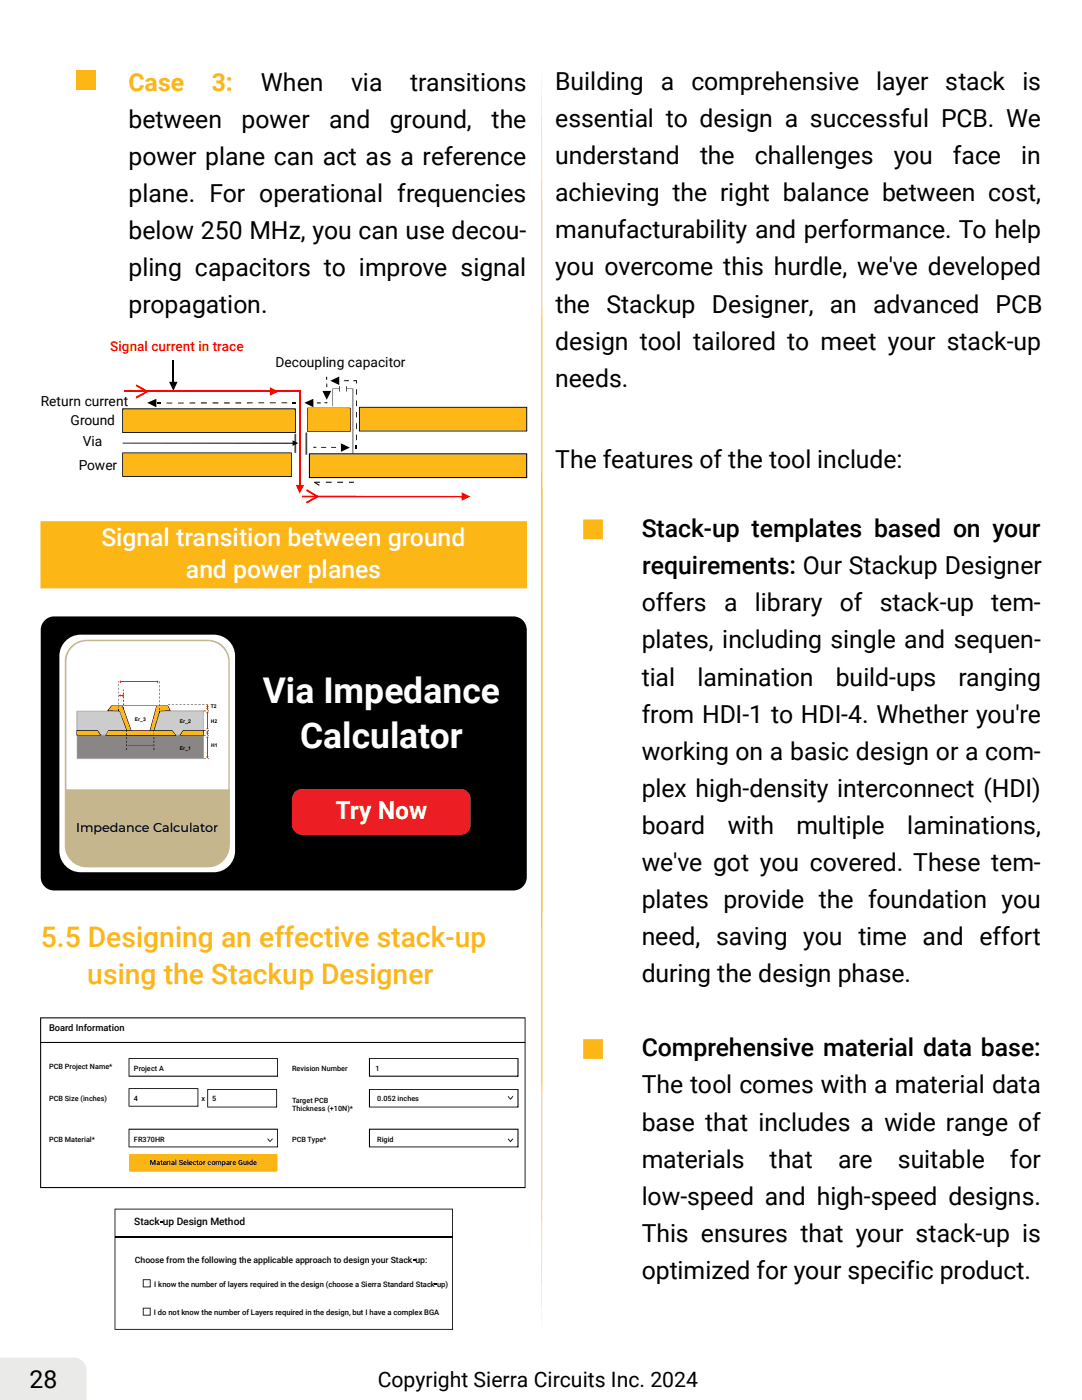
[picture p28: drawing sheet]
<svg xmlns="http://www.w3.org/2000/svg" width="216mm" height="279mm" viewBox="0 0 216 279" stroke-linecap="round" stroke-linejoin="round" font-family="sans-serif">
<defs><g id="words">
<g font-size="7.1" fill="#fff">
<text x="52.4" y="140.2">Via Impedance</text>
<text x="59.9" y="149.3">Calculator</text>
</g>
<g font-size="5.6" fill="#fcb616">
<text x="8.1" y="188.9">5.5 Designing an effective stack-up</text>
<text x="17.4" y="196.5">using the Stackup Designer</text>
</g>
<g font-size="4.9">
<text x="110.8" y="17.9">Building a comprehensive layer stack is</text>
<text x="52.1" y="18.1">When</text>
<text x="70" y="18.1">via</text>
<text x="81.9" y="18.1">transitions</text>
<text x="25.6" y="25.5">between</text>
<text x="48.2" y="25.5">power</text>
<text x="65.7" y="25.5">and</text>
<text x="77.8" y="25.5">ground,</text>
<text x="98.1" y="25.5">the</text>
<text x="110.8" y="25.3">essential to design a successful PCB. We</text>
<text x="25.6" y="32.9">power plane can act as a reference</text>
<text x="110.8" y="32.7">understand</text>
<text x="139.7" y="32.7">the</text>
<text x="150.6" y="32.7">challenges</text>
<text x="178.3" y="32.7">you</text>
<text x="190.1" y="32.7">face</text>
<text x="203.8" y="32.7">in</text>
<text x="25.6" y="40.3">plane. For operational frequencies</text>
<text x="110.8" y="40.2">achieving the right balance between cost,</text>
<text x="25.6" y="47.7">below 250 MHz, you can use decou-</text>
<text x="110.8" y="47.6">manufacturability and performance. To help</text>
<text x="25.6" y="55.1">pling capacitors to improve signal</text>
<text x="110.8" y="55">you overcome this hurdle, we've developed</text>
<text x="25.6" y="62.5">propagation.</text>
<text x="110.8" y="62.4">the Stackup Designer, an advanced PCB</text>
<text x="110.8" y="69.8">design tool tailored to meet your stack-up</text>
<text x="110.8" y="77.2">needs.</text>
<text x="110.8" y="93.3">The features of the tool include:</text>
<text x="128" y="107.2">Stack-up templates based on your</text>
<text x="128.1" y="114.6">requirements: Our Stackup Designer</text>
<text x="128" y="122">offers</text>
<text x="144.5" y="122">a library of</text>
<text x="175.6" y="122">stack-up tem-</text>
<text x="128" y="129.4">plates, including single and sequen-</text>
<text x="128" y="136.8">tial</text>
<text x="139.2" y="136.8">lamination</text>
<text x="166.8" y="136.8">build-ups</text>
<text x="191.3" y="136.8">ranging</text>
<text x="128" y="144.2">from HDI-1 to HDI-4. Whether you're</text>
<text x="128" y="151.6">working on a basic design or a com-</text>
<text x="128" y="159">plex high-density interconnect (HDI)</text>
<text x="128" y="166.4">board</text>
<text x="145.2" y="166.4">with</text>
<text x="158.9" y="166.4">multiple</text>
<text x="181" y="166.4">laminations,</text>
<text x="128" y="173.8">we've got you covered. These tem-</text>
<text x="128" y="181.2">plates provide the foundation you</text>
<text x="128" y="188.6">need, saving you time and effort</text>
<text x="128" y="196">during the design phase.</text>
<text x="128" y="210.8">Comprehensive material data base:</text>
<text x="128" y="218.2">The tool comes with a material data</text>
<text x="128" y="225.6">base that includes a wide range of</text>
<text x="128" y="233">materials</text>
<text x="153.6" y="233">that</text>
<text x="167.2" y="233">are</text>
<text x="179.1" y="233">suitable</text>
<text x="201.5" y="233">for</text>
<text x="128" y="240.4">low-speed and high-speed designs.</text>
<text x="128" y="247.8">This ensures that your stack-up is</text>
<text x="128" y="255.2">optimized for your specific product.</text>
<text x="5.9" y="276.9">28</text>
</g>
<g font-size="4.9" fill="#fcb616">
<text x="25.6" y="18.1">Case</text>
<text x="42.3" y="18.1">3:</text>
</g>
<g font-size="4.9" fill="#fff">
<text x="20.2" y="109">Signal transition between ground</text>
<text x="37.1" y="115.4">and power planes</text>
<text x="66.9" y="163.5">Try Now</text>
</g>
<text font-size="4.2" x="75.4" y="276.9">Copyright Sierra Circuits Inc. 2024</text>
<g font-size="2.8">
<text x="54.9" y="73.2">Decoupling capacitor</text>
<text x="8.1" y="81">Return current</text>
<text x="14.1" y="84.8">Ground</text>
<text x="16.5" y="88.9">Via</text>
<text x="15.7" y="93.7">Power</text>
</g>
<text font-size="2.7" fill="#f00" x="22" y="70.1">Signal current in trace</text>
<text font-size="2.5" x="15.2" y="166.1">Impedance Calculator</text>
<text font-size="2" x="26.8" y="244.4">Stack up Design Method</text>
<text font-size="1.9" x="9.8" y="205.8">Board Information</text>
<text font-size="1.7" x="26.9" y="252">Choose from the following the applicable approach to design your Stack up:</text>
<g font-size="1.5">
<text x="30.8" y="256.7">I know the number of layers required in the design (choose a Sierra Standard Stack up)</text>
<text x="30.7" y="262.4">I do not know the number of Layers required in the design, but I have a complex BGA</text>
</g>
<g font-size="1.4">
<text x="9.8" y="213.4">PCB Project Name*</text>
<text x="26.7" y="213.7">Project A</text>
<text x="58.3" y="213.7">Revision Number</text>
<text x="74.9" y="213.7">1</text>
<text x="9.8" y="219.7">PCB Size (inches)</text>
<text x="26.7" y="219.7">4</text>
<text x="40.2" y="219.7">x</text>
<text x="42.3" y="219.7">5</text>
<text x="58.3" y="220.1">Target PCB</text>
<text x="58.3" y="221.8">Thickness (+10N)*</text>
<text x="75.3" y="219.7">0.052 inches</text>
<text x="9.8" y="227.9">PCB Material*</text>
<text x="26.7" y="227.9">FR370HR</text>
<text x="58.3" y="227.9">PCB Type*</text>
<text x="75.3" y="227.9">Rigid</text>
<text x="29.9" y="232.5">Material Selector compare Guide</text>
</g>
<g font-size="1">
<text x="26.9" y="143.9">Er_3</text>
<text x="42" y="141.4">T2</text>
<text x="35.9" y="149.7">Er_1</text>
<text x="35.9" y="144.2">Er_2</text>
<text x="42" y="144.4">H2</text>
<text x="42.1" y="149.1">H1</text>
</g>
</g></defs>
<g fill="#fcb616">
<path d="M108.1 12.4l.1 127.3-.1 127.3-.1-127.3z"/>
<path d="M15.2 14.1h3.8v3.9h-3.8z"/>
</g>
<path d="M116.4 103.7h3.9v3.9h-3.9zM116.4 207.4h3.9v3.9h-3.9zM8.1 104h97.1v13.4h-97.1z" fill-rule="evenodd" fill="#fcb616"/>
<path d="M9.1 123.6l1.1-.5 .6-.1h91.6a2.69 2.69 0 0 1 2.7 2.7v49.3a2.66 2.66 0 0 1-2.7 2.7h-91.6a2.66 2.66 0 0 1-2.7-2.7v-49.3a2.73 2.73 0 0 1 1-2.1z" fill="#000"/>
<path d="M12.9 128.2a4.2 4.2 0 0 1 3.2-1.5h26.6a4.2 4.2 0 0 1 4.2 4.2v38.9a4.2 4.2 0 0 1-4.2 4.3h-26.6a4.2 4.2 0 0 1-4.2-4.3v-38.9a4.2 4.2 0 0 1 1-2.7z" fill="#fff"/>
<g fill="#c5b68e">
<path d="M14 129.2a4.4 4.4 0 0 1 3.3-1.5h24.2a4.4 4.4 0 0 1 4.3 4.3v36.7a4.4 4.4 0 0 1-4.3 4.4v-.3a4.1 4.1 0 0 0 4.1-4.1v-36.7a4.1 4.1 0 0 0-4.1-4h-24.2a4.1 4.1 0 0 0-4 4v36.7a4.1 4.1 0 0 0 4 4.1h24.2v.3h-24.2a4.4 4.4 0 0 1-4.4-4.4v-36.7a4.3 4.3 0 0 1 1.1-2.8z"/>
<path d="M13.1 157.5h32.6v11.2a4.3 4.3 0 0 1-4.3 4.2h-24a4.3 4.3 0 0 1-4.3-4.2z"/>
</g>
<path d="M58.8 158.1l.9-.5 .5-.1h31.8a1.92 1.92 0 0 1 1.9 1.9v5.3a1.9 1.9 0 0 1-1.9 1.9h-31.8a1.89 1.89 0 0 1-1.9-1.9v-5.3l.1-.5z" fill="#ec1e24"/>
<path d="M0 270.9h14.7a2.55 2.55 0 0 1 2.6 2.6v5.9h-17.3z" fill="#eaeae9"/>
<path d="M24.5 81.6h34.5v4.7h-34.5z" fill="#fdb817"/>
<path d="M24.4 81.5h34.6v4.9l-.2-.1v-4.6h-34.2v4.5h34.3v.2h-34.5z" fill="#000"/>
<path d="M61.3 81.4h8.6v4.7h-8.6z" fill="#fdb817"/>
<path d="M61.3 81.4h8.6v4.7h-.1v-4.7h-8.4v4.7h8.4h-8.5z" fill="#000"/>
<path d="M71.7 81.3h33.5v4.7h-33.5z" fill="#fdb817"/>
<path d="M71.6 81.2h33.6v4.9l-.2-.1v-4.6h-33.2v4.5h33.3v.2h-33.5z" fill="#000"/>
<path d="M61.7 90.6h43.4v4.7h-43.4z" fill="#fdb817"/>
<path d="M61.6 90.5h43.6v4.9l-.2-.1v-4.6h-43.2v4.5h43.3v.2h-43.5z" fill="#000"/>
<path d="M24.5 90.4h33.7v4.7h-33.7z" fill="#fdb817"/>
<g fill="#000">
<path d="M29.4 80.4l1.8-.8v1.7zM60.7 80.4l1.8-.8v1.7zM31.5 80.3h.6v.3h-.6zM24.4 90.3h33.8v4.9l-.2-.1v-4.6h-33.4v4.5h33.5v.2h-33.7zM58.4 80.3h.7v.2h-.7zM62.5 89.2h.6v.2h-.6zM64.7 80.3h.6v.2h-.5zM68 88.5l1.8 .8-1.8 .9zM68.1 89.2h.5v.2h-.5z"/>
<path d="M56.2 80.3h1.1v.2h-1.1zM53.8 80.3h1.2v.2h-1.2zM51.6 80.3h1.1v.2h-1.1zM49.3 80.3h1.1v.2h-1.1zM47 80.3h1.1v.2h-1.1zM44.7 80.3h1.1v.2h-1.1zM42.4 80.3h1.2v.2h-1.2zM40.1 80.3h1.2v.2h-1.2zM37.8 80.3h1.1v.2h-1.1zM35.5 80.3h1.2v.2h-1.2zM33.2 80.3h1.2v.2h-1.2z"/>
<path d="M64.1 89.2h1v.2h-1zM66.1 89.2h1v.2h-1z"/>
</g>
<path d="M63.2 80.3h.8v.2h-.8zM61.9 80.3h.6v.2h-.6z" fill-rule="evenodd" fill="#000"/>
<g fill="#f00">
<path d="M53.8 77.3l1.8 .8-1.8 .9z"/>
<path d="M92.1 98.3l1.8 .8-1.8 .8z"/>
<path d="M59 96.8h1.7l-.9 1.8z"/>
</g>
<path d="M33.7 76.2h1.7l-.8 1.8z" fill="#000"/>
<path d="M24.7 78.1h35.3" fill="none" stroke="#f00" stroke-width=".3"/>
<path d="M59.9 78.1v18.8M60.2 99.1h32.4" fill="none" stroke="#f00" stroke-width=".34"/>
<g fill="#f00">
<path d="M61.3 97.6l2.5 1.5-2.6 1.4-.2-.3 1.9-1.1-1.9-1.1z"/>
<path d="M27.3 76.7l2.5 1.4-2.5 1.4-.2-.3 1.9-1.1-1.9-1.1z"/>
</g>
<path d="M34.6 71.9v4.6" fill="none" stroke="#000" stroke-width=".25"/>
<path d="M24.5 88.5h34" fill="none" stroke="#000" stroke-width=".21"/>
<g fill="#000">
<path d="M64.3 78h1.8l-.9 1.8zM65.1 75.2h.2v.6h-.2zM65.1 76.5h.2v.8h-.2zM65.1 78h.2v.6h-.1zM67.1 75.9h.6v.2h-.6zM66.3 77.6h1.4h-1.3v3.5zM65.9 76l1.8-.9v1.7zM68.6 75.9h1v.2h-1zM69.1 77.6h1.4v12.9h-.1v-12.9zM70.5 75.9h.7v.6h-.2v-.4h-.5zM62.8 96.2l1 .6-.1 .1-1-.5zM71 88.9h.2v.7h-.2z"/>
<path d="M71 77.7h.2v1.1h-.2zM71 79.9h.2v1.2h-.2zM71 82.2h.2v1.1h-.2zM71 84.5h.2v1.1h-.2zM71 86.7h.2v1.1h-.2z"/>
<path d="M62.7 96.1h1.1v.3h-1.1zM65 96.1h1.2v.3h-1.2zM67.3 96.1h1.2v.3h-1.2zM69.6 96.1h1v.3h-1z"/>
</g>
<path d="M67.6 77h.2v1.1h-.2zM69 77h.2v1.1h-.2z" fill-rule="evenodd" fill="#000"/>
<path d="M61 86.3h.3v4.5h-.3zM58.8 86.6h.3v3.8h-.3z" fill-rule="evenodd" fill="#14823b"/>
<path d="M58.4 87.9l1.1 .5-1.1 .6zM8.1 208l96.7-.1 .1 .2-96.8 .1zM25.7 211.2h29.8v3.7l-.2-.1v-3.5h-29.5v3.4h29.6v.2h-29.7zM101.3 218.8l.6 .4 .3-.4h.2l-.5 .7zM25.7 217.2h13.9v3.7l-.2-.1v-3.5h-13.6v3.4h13.7v.2h-13.8zM53.4 227.2l.5 .5 .4-.5 .1 .1-.5 .7zM41.4 217.3h13.9v3.7l-.2-.1v-3.4h-13.6v3.4h13.7v.1h-13.8zM25.7 225.3h29.8v3.7l-.2-.1v-3.4h-29.5v3.3h29.6v.2h-29.7zM101.3 227.2l.6 .5 .3-.5 .2 .1-.5 .7zM8 203h96.9v34.1l-.2-.1v-33.8h-96.5v33.7h96.6v.2h-96.8z" fill="#000"/>
<path d="M25.9 230.3h29.2l.3 .3v3l-.3 .2h-29.1l-.3-.2v-3z" fill="#fbb615"/>
<path d="M73.6 211.2h29.9v3.7l-.2-.1v-3.5h-29.5v3.4h29.6l-.1 .1 .1 .1h-29.8zM73.6 217.3h29.9v3.7l-.2-.1v-3.4h-29.5v3.4h29.6h-.1l.1 .1h-29.8zM73.6 225.3h29.9v3.7l-.2-.1v-3.4h-29.5v3.3h29.6l-.1 .1 .1 .1h-29.8zM28.5 255.3h1.6v1.6l-.2-.1v-1.3h-1.2v1.3h1.3v.1h-1.5zM31.9 243.7h.6v.2h-.6zM82.4 251.4h.5v.2h-.5zM86.7 256.2h.5v.2h-.5zM28.5 261h1.6v1.6l-.2-.1v-1.3h-1.2v1.2h1.3v.2h-1.5zM22.9 241.2h67.5v24.2l-.2-.1v-23.9h-67.2v23.8h67.3v.2h-67.4z" fill="#000"/>
<path d="M22.9 247h67.4" fill="none" stroke="#000" stroke-width=".21"/>
<path d="M15.3 146.7h25.3v4.8h-25.3z" fill="#898585"/>
<g fill="#ccc">
<path d="M15.3 146.7l.1 .1v4.6h25.2v-4.6l-25.2-.1h25.3v4.8h-25.4z"/>
<path d="M31.9 141.9h8.7v4.8h-10.2z"/>
</g>
<path d="M31.8 141.8l.1 .1-1.4 4.7h10.1v-4.7h-8.7v-.1h8.8v5h-10.3z" fill="#898585"/>
<path d="M15.4 141.9h8.7l1.5 4.8h-10.2z" fill="#ccc"/>
<path d="M15.3 141.9h8.9l1.5 4.9-.2-.1-1.4-4.8h-8.7v4.7h10.2v.2h-10.3z" fill="#898585"/>
<path d="M22.3 140.8h2.1l1.8 5.2h3.7l1.3-5.1 2.3-.1 .5 1-2.1 .1-1.5 4.8h-4.7l-1.9-4.8-2.3-.1z" fill="#fcb717"/>
<g fill="#000">
<path d="M22.2 140.8h2.3l1.8 5.1h3.5l1.4-5.1h2.3l.5 1.1h-2.1l-1.4 4.9h-4.9l-1.8-4.9h-2.3v-.1l2.4 .1 1.8 4.7h4.7l1.4-4.7 2.1-.1-.5-.9h-2.1l-1.4 5.1h-3.7l-1.8-5.1h-2.1l-.8 1v-.1zM23.6 141.6h.2v.3h-.2zM31.8 142h.2v.2h-.2z"/>
<path d="M23.7 140.9v.4zM23.7 140.2v.4zM23.7 139.4v.5zM23.7 138.7v.4zM23.7 138v.4zM23.7 137.3v.4zM23.7 136.5v.4zM23.7 135.9v.3z"/>
<path d="M24.6 141.1h.1v.4h-.1zM24.6 140.4h.1v.4h-.1zM24.6 139.7h.1v.4h-.1zM24.6 138.9h.1v.5h-.1zM24.6 138.2h.1v.4h-.1zM24.6 137.6h.1v.3h-.1z"/>
<path d="M31.8 141.3l.1 .4zM31.8 140.5l.1 .4zM31.8 139.7l.1 .5zM31.8 139l.1 .4zM31.8 138.2l.1 .5zM31.8 137.5l.1 .4zM31.8 136.7l.1 .5zM31.8 136l.1 .4z"/>
</g>
<path d="M15.4 145.8h4.1l.6 .9h-4.7z" fill="#fcb717"/>
<path d="M15.3 145.7l.1 .1v.8h4.6l-.6-.8h-4v-.1h4.1l.7 1.1h-4.9z" fill="#000"/>
<path d="M36.5 145.8h4.1v.9h-4.7z" fill="#fcb717"/>
<path d="M36.5 145.7l4.2 .1h-4.1l-.6 .9h4.6l.1-.9v1h-4.9z" fill="#000"/>
<path d="M21.6 145.8h12.8l.7 1h-14z" fill="#fcb717"/>
<path d="M21.6 145.7h12.8l.8 1.1-.9-1h-12.7l-.4 .9h13.9v.1h-14.1z" fill="#000"/>
<path d="M24.4 140.8h6.8" fill="none" stroke="#918e8e" stroke-width=".2"/>
<path d="M24.1 136.1h7.4" fill="none" stroke="#d32027" stroke-width=".2"/>
<g fill="#d32027">
<path d="M24.1 135.7v.7l-.3-.3z"/>
<path d="M31.3 135.7l.4 .4-.4 .3z"/>
</g>
<path d="M25.6 148.7h5" fill="none" stroke="#d32027" stroke-width=".2"/>
<g fill="#d32027">
<path d="M25.6 148.5v.3l-.2-.1z"/>
<path d="M30.5 148.5l.1 .2-.1 .1z"/>
</g>
<path d="M41.4 142.3v3.2" fill="none" stroke="#d32027" stroke-width=".2"/>
<g fill="#d32027">
<path d="M41.1 142.3l.3-.3 .3 .3z"/>
<path d="M41.1 145.3h.6l-.3 .3z"/>
</g>
<path d="M41.4 147.2v4.1" fill="none" stroke="#d32027" stroke-width=".2"/>
<g fill="#d32027">
<path d="M41.4 146.9l.3 .3h-.6z"/>
<path d="M41.1 151h.6l-.3 .3z"/>
<path d="M24 138.5v.6l-.3-.3z"/>
<path d="M24.3 138.5l.3 .3-.3 .3z"/>
<path d="M23.8 138.7h.8v.2h-.8z"/>
<path d="M41.1 141.1l.3-.3 .3 .3z"/>
<path d="M41.1 141.4h.6l-.3 .3z"/>
<path d="M41.3 140.8h.1v.8h-.1z"/>
<path d="M41.1 146.1l.3-.2 .3 .2z"/>
<path d="M41.1 146.3h.6l-.3 .3z"/>
<path d="M41.3 145.9h.1v.7h-.1z"/>
</g>
<g fill="#000">
<path d="M25.2 149.3h.1v.4h-.1zM25.2 148.5h.1v.4h-.1zM25.2 147.8h.1v.4h-.1zM25.2 147.1h.1v.4h-.1zM25.2 146.3h.1v.5h-.1zM25.2 145.8h.1v.3h-.1z"/>
<path d="M30.6 149.3h.2v.4h-.2zM30.6 148.5h.2v.4h-.2zM30.6 147.8h.2v.4h-.2zM30.6 147.1h.2v.4h-.2zM30.6 146.3h.2v.5h-.2zM30.6 145.8h.2v.3h-.2z"/>
<path d="M33.5 140.5l.5 .1zM34.3 140.5l.4 .1zM35.1 140.5l.4 .1zM35.8 140.5l.4 .1zM36.6 140.5l.4 .1zM37.3 140.5l.5 .1zM38.1 140.5l.4 .1zM38.8 140.5l.5 .1zM39.6 140.5l.4 .1zM40.3 140.5l.5 .1zM41.1 140.5l.4 .1z"/>
<path d="M40.6 141.8h.5v.1h-.5zM41.4 141.8h.3v.1h-.3z"/>
<path d="M40.6 145.7h.5v.1h-.5zM41.4 145.7h.3v.1h-.3z"/>
<path d="M40.6 146.7l.5 .1zM41.4 146.7l.3 .1z"/>
<path d="M40.7 151.4l.4 .1zM41.4 151.4l.3 .1z"/>
</g>
<use href="#words"/>
</svg>
